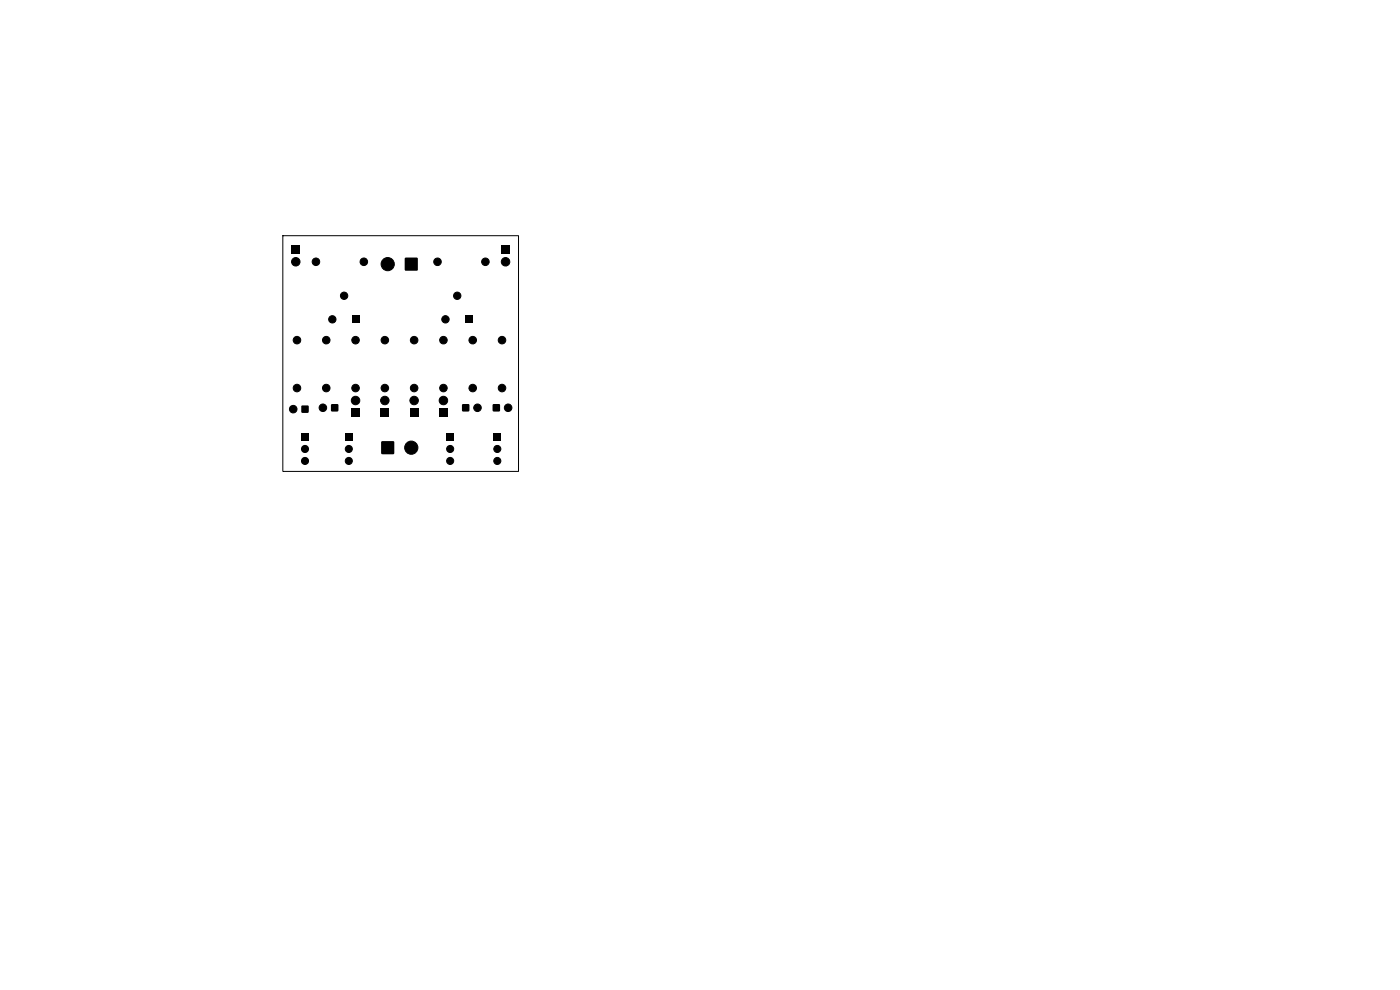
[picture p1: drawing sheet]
<svg xmlns="http://www.w3.org/2000/svg" width="297mm" height="210mm" viewBox="0 0 297 210" stroke-linecap="round" stroke-linejoin="round" font-family="sans-serif">
<g fill="#000">
<path d="M61.9 52.1h1.7v1.8h-1.7zM85.9 54.7h2.7v2.7h-2.7zM106.3 52.1h1.8v1.8h-1.8zM74.7 67h1.6v1.5h-1.6zM98.7 67h1.6v1.5h-1.6zM64 92h1.5v1.5h-1.5zM64 86.1h1.4v1.4h-1.4zM70.3 85.8h1.4v1.4h-1.4zM73.2 92h1.6v1.5h-1.6zM74.5 86.6h1.8v1.8h-1.8zM80.9 93.6h2.7v2.7h-2.7zM80.7 86.6h1.8v1.8h-1.8z"/>
<path d="M87 86.6h1.8v1.8h-1.8zM94.7 92h1.5v1.5h-1.5zM93.2 86.6h1.8v1.8h-1.8zM98.1 85.8h1.4v1.4h-1.4zM104.6 85.8h1.4v1.4h-1.4zM104.7 92h1.5v1.5h-1.5z"/>
</g>
<g fill="#000" stroke="#000" stroke-width=".21">
<circle cx="62.7" cy="55.5" r=".9"/>
<circle cx="67" cy="55.5" r=".8"/>
<circle cx="77.2" cy="55.5" r=".8"/>
<circle cx="82.2" cy="56" r="1.4"/>
<circle cx="92.8" cy="55.5" r=".8"/>
<circle cx="103" cy="55.5" r=".8"/>
<circle cx="107.2" cy="55.5" r=".9"/>
<circle cx="63" cy="72.2" r=".8"/>
<circle cx="69.2" cy="72.2" r=".8"/>
<circle cx="70.5" cy="67.7" r=".78"/>
<circle cx="73" cy="62.7" r=".78"/>
<circle cx="75.4" cy="72.2" r=".8"/>
<circle cx="81.6" cy="72.2" r=".8"/>
<circle cx="87.9" cy="72.2" r=".8"/>
<circle cx="94.1" cy="72.2" r=".8"/>
<circle cx="94.5" cy="67.7" r=".78"/>
<circle cx="97" cy="62.7" r=".78"/>
<circle cx="100.3" cy="72.2" r=".8"/>
<circle cx="106.5" cy="72.2" r=".8"/>
<circle cx="62.2" cy="86.8" r=".8"/>
<circle cx="63" cy="82.3" r=".8"/>
<circle cx="64.7" cy="95.2" r=".75"/>
<circle cx="64.7" cy="97.8" r=".75"/>
<circle cx="68.5" cy="86.5" r=".8"/>
<circle cx="69.2" cy="82.3" r=".8"/>
<circle cx="74" cy="95.2" r=".75"/>
<circle cx="74" cy="97.8" r=".75"/>
<circle cx="75.4" cy="82.3" r=".8"/>
<circle cx="75.4" cy="85" r=".9"/>
<circle cx="81.6" cy="85" r=".9"/>
<circle cx="81.6" cy="82.3" r=".8"/>
<circle cx="87.2" cy="95" r="1.4"/>
<circle cx="87.9" cy="85" r=".9"/>
<circle cx="87.9" cy="82.3" r=".8"/>
<circle cx="94.1" cy="82.3" r=".8"/>
<circle cx="94.1" cy="85" r=".9"/>
<circle cx="95.5" cy="95.2" r=".75"/>
<circle cx="95.5" cy="97.8" r=".75"/>
<circle cx="100.3" cy="82.3" r=".8"/>
<circle cx="101.3" cy="86.5" r=".8"/>
<circle cx="105.5" cy="95.2" r=".75"/>
<circle cx="105.5" cy="97.8" r=".75"/>
<circle cx="106.5" cy="82.3" r=".8"/>
<circle cx="107.8" cy="86.5" r=".8"/>
</g>
<path d="M60 50h50v50h-50z" fill="none" stroke="#000" stroke-width=".21"/>
</svg>
